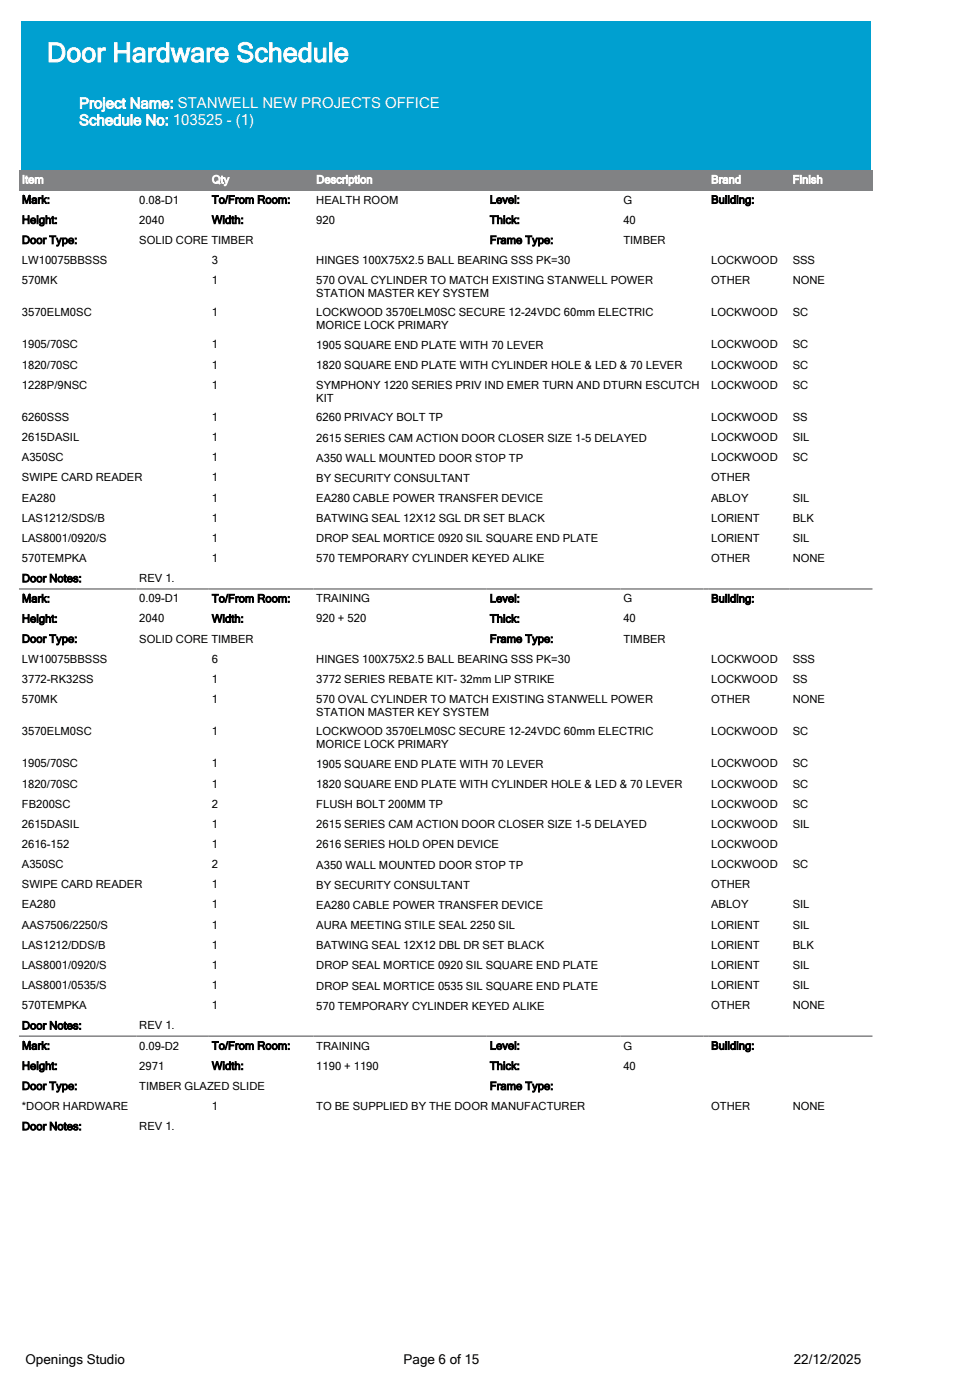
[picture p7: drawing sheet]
<svg xmlns="http://www.w3.org/2000/svg" width="230mm" height="330mm" viewBox="0 0 230 330" stroke-linecap="round" stroke-linejoin="round" font-family="sans-serif">
<defs><g id="words">
<text font-size="6.3" fill="#fff" x="11" y="14.6">Door Hardware Schedule</text>
<g font-size="3.5" fill="#fff">
<text x="18.6" y="25.5">Project Name: STANWELL NEW PROJECTS OFFICE</text>
<text x="18.6" y="29.5">Schedule No: 103525 - (1)</text>
</g>
<g font-size="3.2">
<text x="6" y="321.5">Openings Studio</text>
<text x="95.1" y="321.5">Page 6 of 15</text>
<text x="187.1" y="321.5">22/12/2025</text>
</g>
<g font-size="2.6" fill="#fff">
<text x="5.2" y="43.2">Item</text>
<text x="49.9" y="43.2">Qty</text>
<text x="74.5" y="43.2">Description</text>
<text x="167.6" y="43.2">Brand</text>
<text x="186.8" y="43.2">Finish</text>
</g>
<g font-size="2.6">
<text x="5.2" y="48">Mark:</text>
<text x="32.8" y="48">0.08-D1</text>
<text x="49.9" y="48">To/From Room:</text>
<text x="74.5" y="48">HEALTH ROOM</text>
<text x="115.4" y="48">Level:</text>
<text x="146.9" y="48">G</text>
<text x="167.6" y="48">Building:</text>
<text x="5.2" y="52.7">Height:</text>
<text x="32.8" y="52.7">2040</text>
<text x="49.9" y="52.7">Width:</text>
<text x="74.5" y="52.7">920</text>
<text x="115.4" y="52.7">Thick:</text>
<text x="146.9" y="52.7">40</text>
<text x="5.2" y="57.5">Door Type:</text>
<text x="32.8" y="57.5">SOLID CORE TIMBER</text>
<text x="115.4" y="57.5">Frame Type:</text>
<text x="146.9" y="57.5">TIMBER</text>
<text x="5.2" y="62.2">LW10075BBSSS</text>
<text x="49.9" y="62.2">3</text>
<text x="74.5" y="62.3">HINGES 100X75X2.5 BALL BEARING SSS PK=30</text>
<text x="167.6" y="62.2">LOCKWOOD</text>
<text x="186.8" y="62.2">SSS</text>
<text x="5.2" y="67">570MK</text>
<text x="49.9" y="67">1</text>
<text x="74.5" y="67">570 OVAL CYLINDER TO MATCH EXISTING STANWELL POWER</text>
<text x="74.5" y="70.1">STATION MASTER KEY SYSTEM</text>
<text x="167.6" y="67">OTHER</text>
<text x="186.8" y="67">NONE</text>
<text x="5.2" y="74.5">3570ELM0SC</text>
<text x="49.9" y="74.5">1</text>
<text x="74.5" y="74.5">LOCKWOOD 3570ELM0SC SECURE 12-24VDC 60mm ELECTRIC</text>
<text x="74.5" y="77.6">MORICE LOCK PRIMARY</text>
<text x="167.6" y="74.5">LOCKWOOD</text>
<text x="186.8" y="74.5">SC</text>
<text x="5.2" y="82.1">1905/70SC</text>
<text x="49.9" y="82.1">1</text>
<text x="74.5" y="82.2">1905 SQUARE END PLATE WITH 70 LEVER</text>
<text x="167.6" y="82.1">LOCKWOOD</text>
<text x="186.8" y="82.1">SC</text>
<text x="5.2" y="86.9">1820/70SC</text>
<text x="49.9" y="86.9">1</text>
<text x="74.5" y="87">1820 SQUARE END PLATE WITH CYLINDER HOLE &amp; LED &amp; 70 LEVER</text>
<text x="167.6" y="86.9">LOCKWOOD</text>
<text x="186.8" y="86.9">SC</text>
<text x="5.2" y="91.6">1228P/9NSC</text>
<text x="49.9" y="91.6">1</text>
<text x="74.5" y="91.6">SYMPHONY 1220 SERIES PRIV IND EMER TURN AND DTURN ESCUTCH</text>
<text x="74.5" y="94.7">KIT</text>
<text x="167.6" y="91.6">LOCKWOOD</text>
<text x="186.8" y="91.6">SC</text>
<text x="5.2" y="99.2">6260SSS</text>
<text x="49.9" y="99.2">1</text>
<text x="74.5" y="99.3">6260 PRIVACY BOLT TP</text>
<text x="167.6" y="99.2">LOCKWOOD</text>
<text x="186.8" y="99.2">SS</text>
<text x="5.2" y="104">2615DASIL</text>
<text x="49.9" y="104">1</text>
<text x="74.5" y="104.1">2615 SERIES CAM ACTION DOOR CLOSER SIZE 1-5 DELAYED</text>
<text x="167.6" y="104">LOCKWOOD</text>
<text x="186.8" y="104">SIL</text>
<text x="5.2" y="108.7">A350SC</text>
<text x="5.2" y="113.5">SWIPE CARD READER</text>
<text x="49.9" y="108.7">1</text>
<text x="49.9" y="113.5">1</text>
<text x="74.5" y="108.8">A350 WALL MOUNTED DOOR STOP TP</text>
<text x="74.5" y="113.6">BY SECURITY CONSULTANT</text>
<text x="167.6" y="108.7">LOCKWOOD</text>
<text x="167.6" y="113.5">OTHER</text>
<text x="186.8" y="108.7">SC</text>
<text x="5.2" y="118.2">EA280</text>
<text x="49.9" y="118.2">1</text>
<text x="74.5" y="118.3">EA280 CABLE POWER TRANSFER DEVICE</text>
<text x="167.6" y="118.2">ABLOY</text>
<text x="186.8" y="118.2">SIL</text>
<text x="5.2" y="123">LAS1212/SDS/B</text>
<text x="49.9" y="123">1</text>
<text x="74.5" y="123.1">BATWING SEAL 12X12 SGL DR SET BLACK</text>
<text x="167.6" y="123">LORIENT</text>
<text x="186.8" y="123">BLK</text>
<text x="5.2" y="127.7">LAS8001/0920/S</text>
<text x="49.9" y="127.7">1</text>
<text x="74.5" y="127.8">DROP SEAL MORTICE 0920 SIL SQUARE END PLATE</text>
<text x="167.6" y="127.7">LORIENT</text>
<text x="186.8" y="127.7">SIL</text>
<text x="5.2" y="132.5">570TEMPKA</text>
<text x="5.2" y="137.2">Door Notes:</text>
<text x="32.8" y="137.2">REV 1.</text>
<text x="49.9" y="132.5">1</text>
<text x="74.5" y="132.6">570 TEMPORARY CYLINDER KEYED ALIKE</text>
<text x="167.6" y="132.5">OTHER</text>
<text x="186.8" y="132.5">NONE</text>
<text x="5.2" y="142">Mark:</text>
<text x="32.8" y="142">0.09-D1</text>
<text x="49.9" y="142">To/From Room:</text>
<text x="74.5" y="142">TRAINING</text>
<text x="115.4" y="142">Level:</text>
<text x="146.9" y="142">G</text>
<text x="167.6" y="142">Building:</text>
<text x="5.2" y="146.7">Height:</text>
<text x="32.8" y="146.7">2040</text>
<text x="49.9" y="146.7">Width:</text>
<text x="74.5" y="146.7">920 + 520</text>
<text x="115.4" y="146.7">Thick:</text>
<text x="146.9" y="146.7">40</text>
<text x="5.2" y="151.5">Door Type:</text>
<text x="32.8" y="151.5">SOLID CORE TIMBER</text>
<text x="115.4" y="151.5">Frame Type:</text>
<text x="146.9" y="151.5">TIMBER</text>
<text x="5.2" y="156.2">LW10075BBSSS</text>
<text x="5.2" y="161">3772-RK32SS</text>
<text x="49.9" y="156.2">6</text>
<text x="49.9" y="161">1</text>
<text x="74.5" y="156.3">HINGES 100X75X2.5 BALL BEARING SSS PK=30</text>
<text x="74.5" y="161.1">3772 SERIES REBATE KIT- 32mm LIP STRIKE</text>
<text x="167.6" y="156.2">LOCKWOOD</text>
<text x="167.6" y="161">LOCKWOOD</text>
<text x="186.8" y="156.2">SSS</text>
<text x="186.8" y="161">SS</text>
<text x="5.2" y="165.7">570MK</text>
<text x="49.9" y="165.7">1</text>
<text x="74.5" y="165.7">570 OVAL CYLINDER TO MATCH EXISTING STANWELL POWER</text>
<text x="167.6" y="165.7">OTHER</text>
<text x="186.8" y="165.7">NONE</text>
<text x="5.2" y="173.3">3570ELM0SC</text>
<text x="49.9" y="173.3">1</text>
<text x="74.5" y="168.8">STATION MASTER KEY SYSTEM</text>
<text x="74.5" y="173.3">LOCKWOOD 3570ELM0SC SECURE 12-24VDC 60mm ELECTRIC</text>
<text x="167.6" y="173.3">LOCKWOOD</text>
<text x="186.8" y="173.3">SC</text>
<text x="74.5" y="176.4">MORICE LOCK PRIMARY</text>
<text x="5.2" y="180.9">1905/70SC</text>
<text x="5.2" y="185.6">1820/70SC</text>
<text x="49.9" y="180.9">1</text>
<text x="49.9" y="185.6">1</text>
<text x="74.5" y="181">1905 SQUARE END PLATE WITH 70 LEVER</text>
<text x="74.5" y="185.7">1820 SQUARE END PLATE WITH CYLINDER HOLE &amp; LED &amp; 70 LEVER</text>
<text x="167.6" y="180.9">LOCKWOOD</text>
<text x="167.6" y="185.6">LOCKWOOD</text>
<text x="186.8" y="180.9">SC</text>
<text x="186.8" y="185.6">SC</text>
<text x="5.2" y="190.4">FB200SC</text>
<text x="49.9" y="190.4">2</text>
<text x="74.5" y="190.5">FLUSH BOLT 200MM TP</text>
<text x="167.6" y="190.4">LOCKWOOD</text>
<text x="186.8" y="190.4">SC</text>
<text x="5.2" y="195.1">2615DASIL</text>
<text x="49.9" y="195.1">1</text>
<text x="74.5" y="195.2">2615 SERIES CAM ACTION DOOR CLOSER SIZE 1-5 DELAYED</text>
<text x="167.6" y="195.1">LOCKWOOD</text>
<text x="186.8" y="195.1">SIL</text>
<text x="5.2" y="199.9">2616-152</text>
<text x="49.9" y="199.9">1</text>
<text x="74.5" y="200">2616 SERIES HOLD OPEN DEVICE</text>
<text x="167.6" y="199.9">LOCKWOOD</text>
<text x="5.2" y="204.6">A350SC</text>
<text x="5.2" y="209.4">SWIPE CARD READER</text>
<text x="49.9" y="204.6">2</text>
<text x="49.9" y="209.4">1</text>
<text x="74.5" y="204.7">A350 WALL MOUNTED DOOR STOP TP</text>
<text x="74.5" y="209.5">BY SECURITY CONSULTANT</text>
<text x="167.6" y="204.6">LOCKWOOD</text>
<text x="167.6" y="209.4">OTHER</text>
<text x="186.8" y="204.6">SC</text>
<text x="5.2" y="214.1">EA280</text>
<text x="49.9" y="214.1">1</text>
<text x="74.5" y="214.2">EA280 CABLE POWER TRANSFER DEVICE</text>
<text x="167.6" y="214.1">ABLOY</text>
<text x="186.8" y="214.1">SIL</text>
<text x="5.2" y="218.9">AAS7506/2250/S</text>
<text x="49.9" y="218.9">1</text>
<text x="74.5" y="219">AURA MEETING STILE SEAL 2250 SIL</text>
<text x="167.6" y="218.9">LORIENT</text>
<text x="186.8" y="218.9">SIL</text>
<text x="5.2" y="223.6">LAS1212/DDS/B</text>
<text x="49.9" y="223.6">1</text>
<text x="74.5" y="223.7">BATWING SEAL 12X12 DBL DR SET BLACK</text>
<text x="167.6" y="223.6">LORIENT</text>
<text x="186.8" y="223.6">BLK</text>
<text x="5.2" y="228.4">LAS8001/0920/S</text>
<text x="5.2" y="233.1">LAS8001/0535/S</text>
<text x="49.9" y="228.4">1</text>
<text x="49.9" y="233.1">1</text>
<text x="74.5" y="228.5">DROP SEAL MORTICE 0920 SIL SQUARE END PLATE</text>
<text x="74.5" y="233.2">DROP SEAL MORTICE 0535 SIL SQUARE END PLATE</text>
<text x="167.6" y="228.4">LORIENT</text>
<text x="167.6" y="233.1">LORIENT</text>
<text x="186.8" y="228.4">SIL</text>
<text x="186.8" y="233.1">SIL</text>
<text x="5.2" y="237.9">570TEMPKA</text>
<text x="49.9" y="237.9">1</text>
<text x="74.5" y="238">570 TEMPORARY CYLINDER KEYED ALIKE</text>
<text x="167.6" y="237.9">OTHER</text>
<text x="186.8" y="237.9">NONE</text>
<text x="5.2" y="242.6">Door Notes:</text>
<text x="32.8" y="242.6">REV 1.</text>
<text x="5.2" y="247.4">Mark:</text>
<text x="32.8" y="247.4">0.09-D2</text>
<text x="49.9" y="247.4">To/From Room:</text>
<text x="74.5" y="247.4">TRAINING</text>
<text x="115.4" y="247.4">Level:</text>
<text x="146.9" y="247.4">G</text>
<text x="167.6" y="247.4">Building:</text>
<text x="5.2" y="252.1">Height:</text>
<text x="5.2" y="256.9">Door Type:</text>
<text x="32.8" y="252.1">2971</text>
<text x="32.8" y="256.9">TIMBER GLAZED SLIDE</text>
<text x="49.9" y="252.1">Width:</text>
<text x="74.5" y="252.1">1190 + 1190</text>
<text x="115.4" y="252.1">Thick:</text>
<text x="115.4" y="256.9">Frame Type:</text>
<text x="146.9" y="252.1">40</text>
<text x="5.2" y="261.6">*DOOR HARDWARE</text>
<text x="49.9" y="261.6">1</text>
<text x="74.5" y="261.7">TO BE SUPPLIED BY THE DOOR MANUFACTURER</text>
<text x="167.6" y="261.6">OTHER</text>
<text x="186.8" y="261.6">NONE</text>
<text x="5.2" y="266.4">Door Notes:</text>
<text x="32.8" y="266.4">REV 1.</text>
</g>
</g></defs>
<g fill="#818284">
<path d="M4.5 40.1h44.7v4.7h-44.7z"/>
<path d="M49.2 40.1h24.6v4.7h-24.6z"/>
<path d="M73.8 40.1h92v4.7h-92z"/>
<path d="M165.8 40.1h1.1v4.7h-1.1z"/>
<path d="M166.9 40.1h19.2v4.7h-19.2z"/>
<path d="M186.1 40.1h19.5v4.7h-19.5z"/>
</g>
<path d="M4.5 44.8h201.1M4.5 138.8h201.1M4.5 244.2h201.1" fill="none" stroke="#818284" stroke-width=".35"/>
<path d="M5 5h200.1v35.1h-200.1z" fill="#00a0d0"/>
<use href="#words"/>
</svg>
